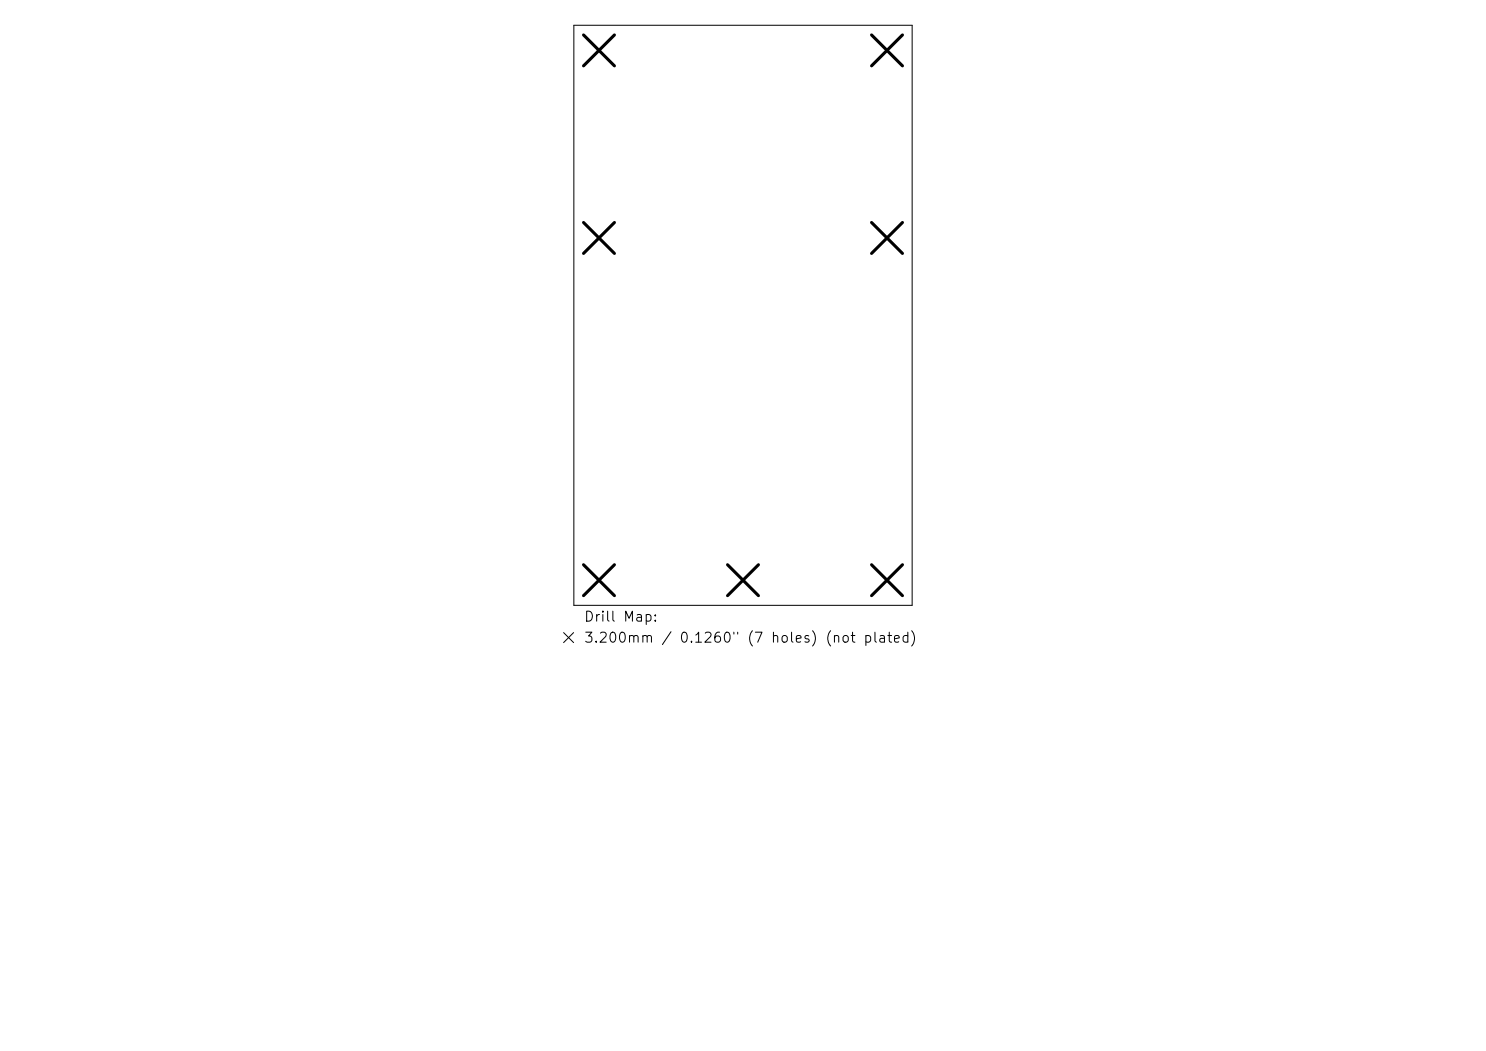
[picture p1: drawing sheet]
<svg xmlns="http://www.w3.org/2000/svg" width="297mm" height="210mm" viewBox="0 0 297 210" stroke-linecap="round" stroke-linejoin="round" font-family="sans-serif">
<defs><g id="words">
<g font-size="2">
<text x="116.6" y="124.7">Drill Map:</text>
<text x="116.6" y="128.9">3.200mm / 0.1260&quot; (7 holes) (not plated)</text>
</g>
</g></defs>
<path d="M114.7 5h67.6v116h-67.6zM112.6 126.4l2 2M114.6 126.4l-2 2" fill="none" stroke="#000" stroke-width=".2"/>
<g fill="none" stroke="#000" stroke-width=".62">
<path d="M116.6 7l6.2 6.2M122.8 7l-6.2 6.2M174.2 7l6.2 6.2M180.4 7l-6.2 6.2M116.6 44.5l6.2 6.1M122.8 44.5l-6.2 6.1M174.2 44.5l6.2 6.1M180.4 44.5l-6.2 6.1M116.6 112.8l6.2 6.2M122.8 112.8l-6.2 6.2M145.4 112.8l6.2 6.2M151.6 112.8l-6.2 6.2"/>
<path d="M174.2 112.8l6.2 6.2M180.4 112.8l-6.2 6.2"/>
</g>
<use href="#words"/>
</svg>
